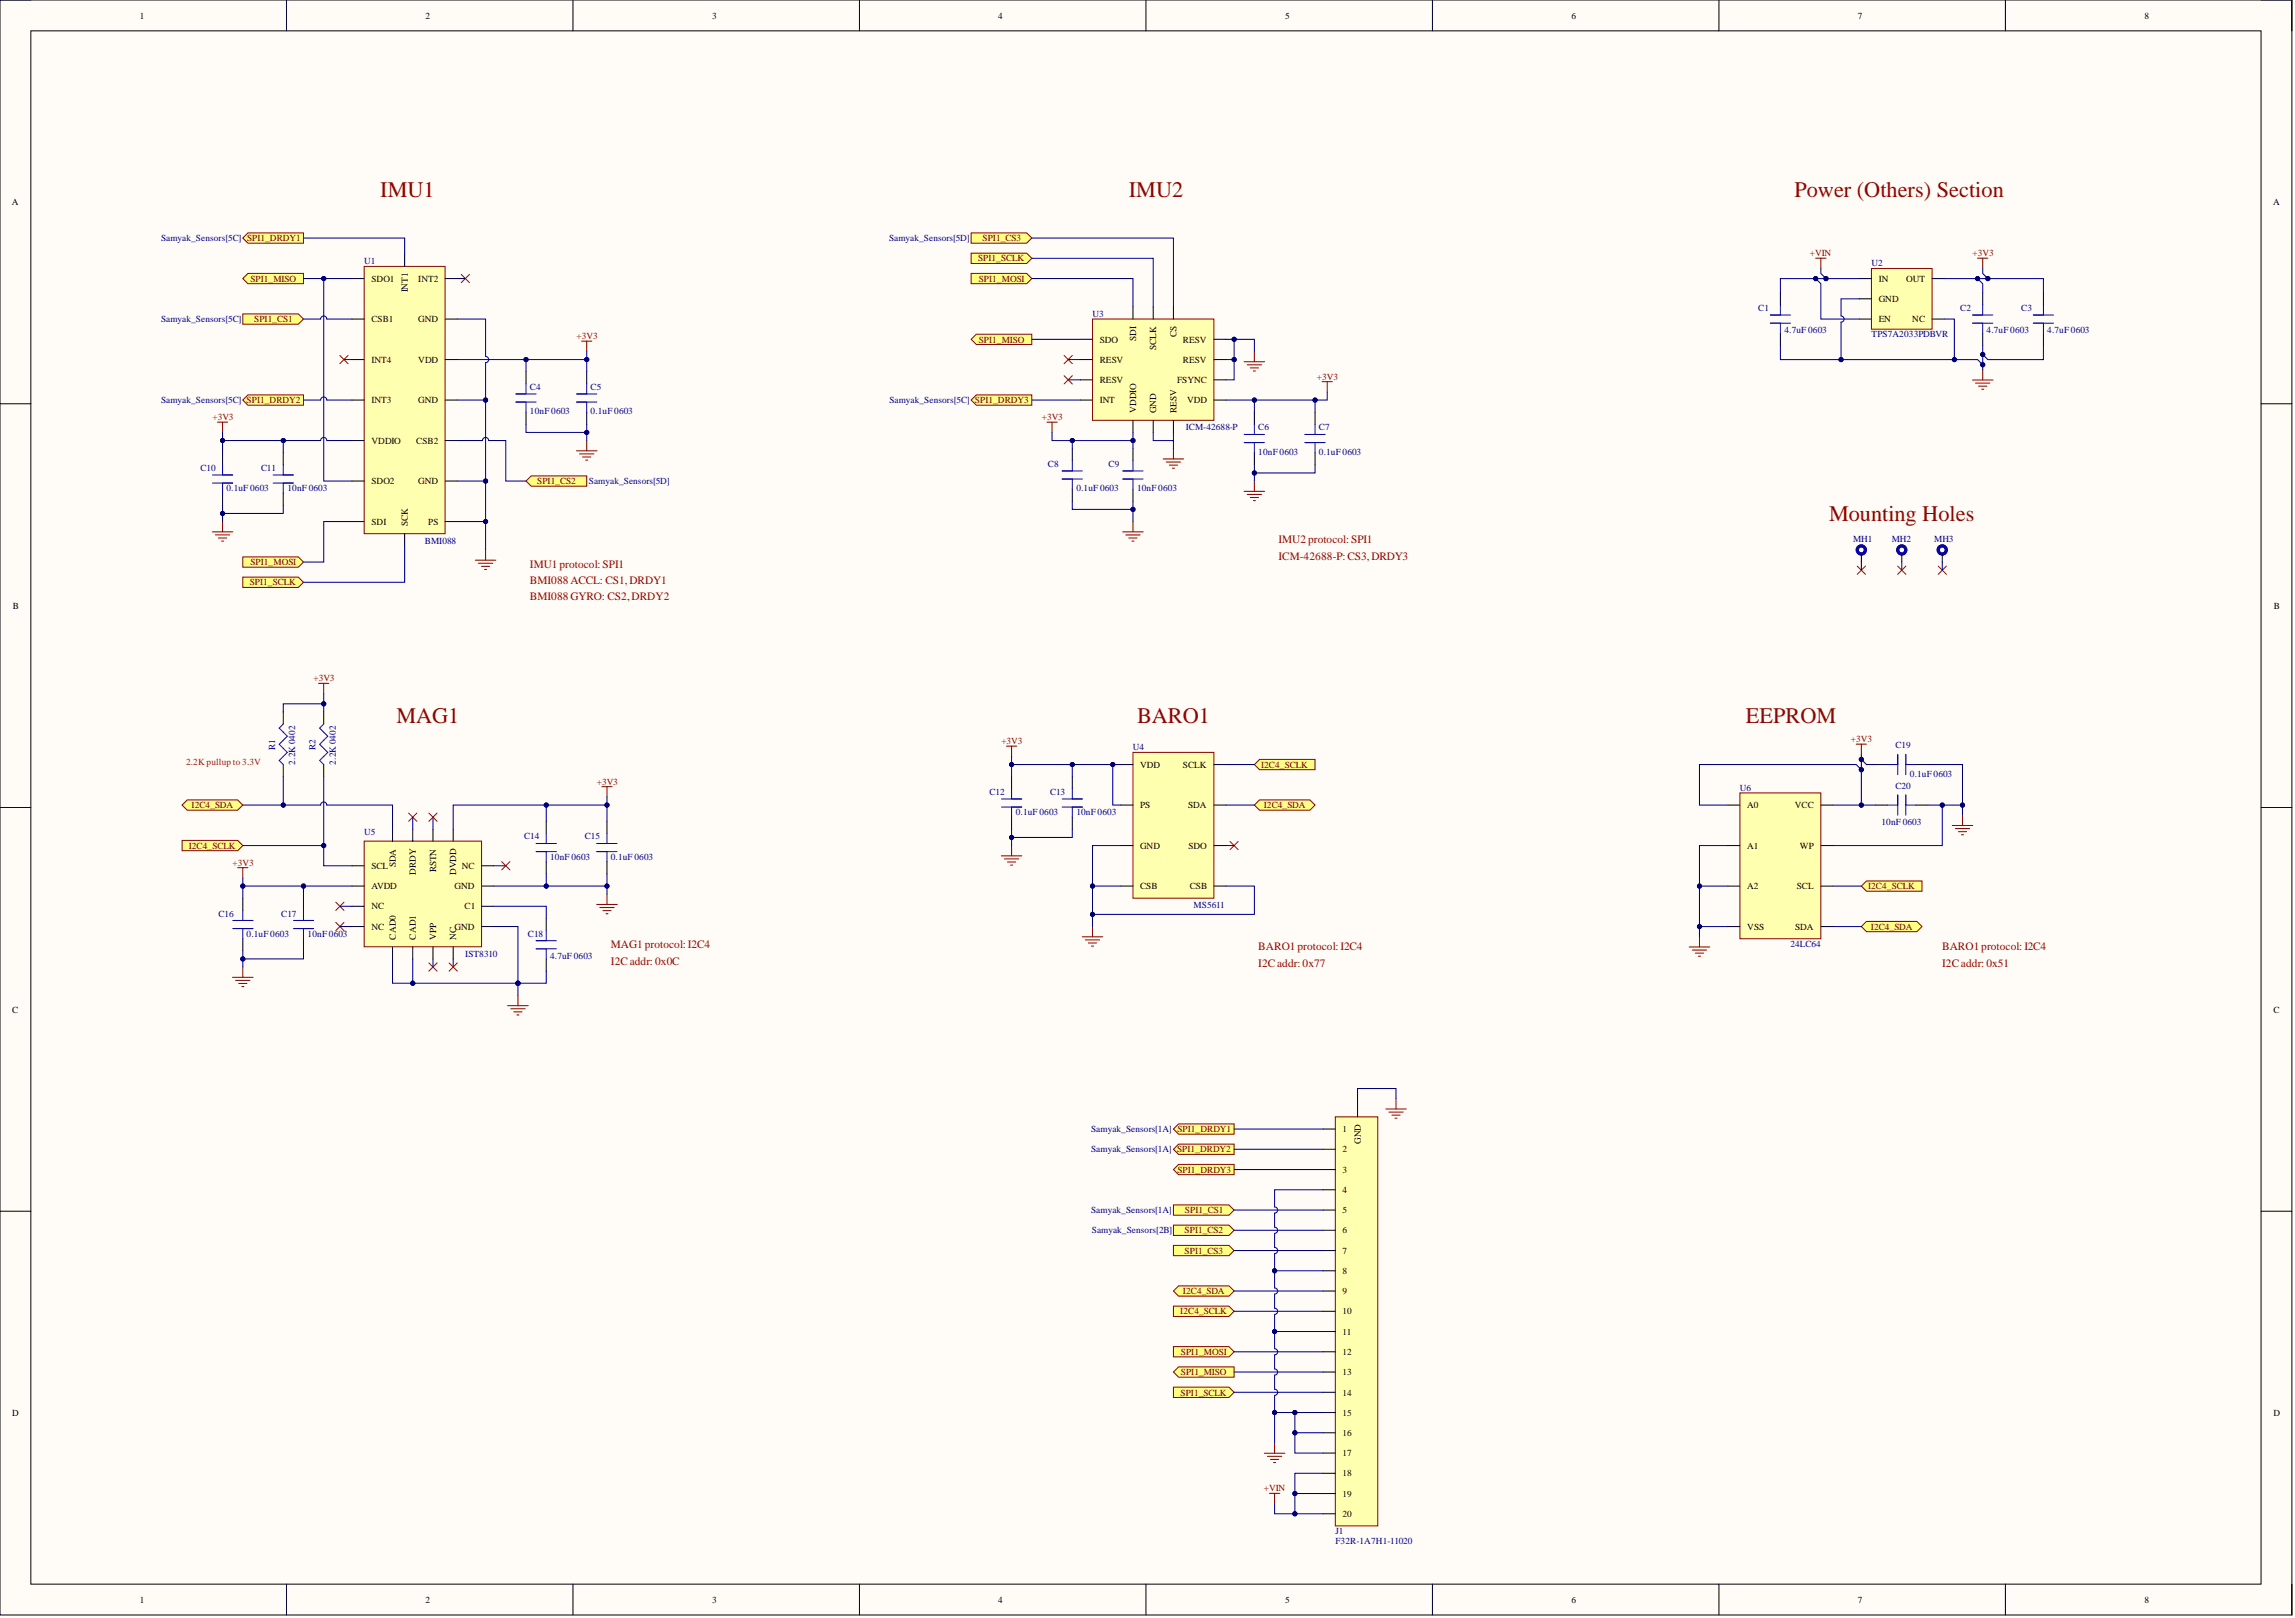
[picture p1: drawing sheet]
<svg xmlns="http://www.w3.org/2000/svg" width="566mm" height="399mm" viewBox="0 0 566 399" stroke-linecap="round" stroke-linejoin="round" font-family="sans-serif">
<defs><g id="words">
<g font-size="5.5" fill="#980000">
<text x="93.8" y="48.5">IMU1</text>
<text x="278.5" y="48.5">IMU2</text>
<text x="442.7" y="48.5">Power (Others) Section</text>
<text x="451.3" y="128.4">Mounting Holes</text>
<text x="97.8" y="178.3">MAG1</text>
<text x="280.5" y="178.3">BARO1</text>
<text x="430.7" y="178.3">EEPROM</text>
</g>
<g font-size="2.8" fill="#980000">
<text x="315.4" y="138">ICM-42688-P:CS3,DRDY3</text>
<text x="315.4" y="134">IMU2protocol: SPI1</text>
<text x="130.8" y="144">BMI088ACCL: CS1,DRDY1</text>
<text x="130.8" y="140">IMU1protocol: SPI1</text>
<text x="130.8" y="148">BMI088GYRO: CS2,DRDY2</text>
<text x="150.7" y="233.9">MAG1protocol: I2C4</text>
<text x="150.7" y="237.9">I2Caddr: 0x0C</text>
<text x="310.4" y="238.4">I2Caddr: 0x77</text>
<text x="310.4" y="234.4">BARO1protocol: I2C4</text>
<text x="479.1" y="238.4">I2Caddr: 0x51</text>
<text x="479.1" y="234.4">BARO1protocol: I2C4</text>
</g>
<g font-size="2.3">
<text x="34.5" y="4.6">1</text>
<text x="105" y="4.6">2</text>
<text x="175.7" y="4.6">3</text>
<text x="246.3" y="4.6">4</text>
<text x="317" y="4.6">5</text>
<text x="387.7" y="4.6">6</text>
<text x="458.4" y="4.6">7</text>
<text x="529.1" y="4.6">8</text>
<text x="3" y="50.6">A</text>
<text x="560.8" y="50.6">A</text>
<text x="91.6" y="69.5">SDO1</text>
<text x="103.2" y="69.5">INT2</text>
<text x="463.5" y="69.5">IN</text>
<text x="470.3" y="69.5">OUT</text>
<text x="100.6" y="72.1" transform="rotate(-90 100.6 72.1)">INT1</text>
<text x="463.5" y="74.5">GND</text>
<text x="91.6" y="79.5">CSB1</text>
<text x="103.2" y="79.5">GND</text>
<text x="290.2" y="83.1" transform="rotate(-90 290.2 83.1)">CS</text>
<text x="463.5" y="79.5">EN</text>
<text x="471.8" y="79.5">NC</text>
<text x="91.6" y="89.5">INT4</text>
<text x="103.2" y="89.5">VDD</text>
<text x="271.3" y="84.5">SDO</text>
<text x="271.3" y="89.5">RESV</text>
<text x="280.3" y="84" transform="rotate(-90 280.3 84)">SDI</text>
<text x="285.3" y="86.3" transform="rotate(-90 285.3 86.3)">SCLK</text>
<text x="291.8" y="89.5">RESV</text>
<text x="291.8" y="84.5">RESV</text>
<text x="271.3" y="94.4">RESV</text>
<text x="290.4" y="94.4">FSYNC</text>
<text x="91.6" y="99.4">INT3</text>
<text x="103.2" y="99.4">GND</text>
<text x="271.3" y="99.4">INT</text>
<text x="280.3" y="101.9" transform="rotate(-90 280.3 101.9)">VDDIO</text>
<text x="285.3" y="101.9" transform="rotate(-90 285.3 101.9)">GND</text>
<text x="290.2" y="101.9" transform="rotate(-90 290.2 101.9)">RESV</text>
<text x="292.9" y="99.4">VDD</text>
<text x="91.6" y="109.4">VDDIO</text>
<text x="102.7" y="109.4">CSB2</text>
<text x="91.6" y="119.4">SDO2</text>
<text x="103.2" y="119.4">GND</text>
<text x="91.6" y="129.4">SDI</text>
<text x="100.6" y="129.8" transform="rotate(-90 100.6 129.8)">SCK</text>
<text x="105.7" y="129.4">PS</text>
<text x="3.1" y="150.1">B</text>
<text x="561" y="150.1">B</text>
<text x="281.3" y="189.3">VDD</text>
<text x="291.8" y="189.3">SCLK</text>
<text x="281.3" y="199.3">PS</text>
<text x="293.1" y="199.3">SDA</text>
<text x="431.1" y="199.3">A0</text>
<text x="442.8" y="199.3">VCC</text>
<text x="281.3" y="209.3">GND</text>
<text x="293.2" y="209.3">SDO</text>
<text x="431.1" y="209.3">A1</text>
<text x="444.1" y="209.3">WP</text>
<text x="91.6" y="214.3">SCL</text>
<text x="97.6" y="213.8" transform="rotate(-90 97.6 213.8)">SDA</text>
<text x="102.6" y="215.7" transform="rotate(-90 102.6 215.7)">DRDY</text>
<text x="107.6" y="215.1" transform="rotate(-90 107.6 215.1)">RSTN</text>
<text x="112.6" y="215.8" transform="rotate(-90 112.6 215.8)">DVDD</text>
<text x="113.9" y="214.3">NC</text>
<text x="91.6" y="219.2">AVDD</text>
<text x="112.2" y="219.2">GND</text>
<text x="281.3" y="219.2">CSB</text>
<text x="293.5" y="219.2">CSB</text>
<text x="431.1" y="219.2">A2</text>
<text x="443.3" y="219.2">SCL</text>
<text x="91.6" y="224.2">NC</text>
<text x="114.6" y="224.2">C1</text>
<text x="91.6" y="229.2">NC</text>
<text x="97.6" y="231.7" transform="rotate(-90 97.6 231.7)">CAD0</text>
<text x="102.6" y="231.7" transform="rotate(-90 102.6 231.7)">CAD1</text>
<text x="107.6" y="231.7" transform="rotate(-90 107.6 231.7)">VPP</text>
<text x="112.2" y="229.2">GND</text>
<text x="112.6" y="231.7" transform="rotate(-90 112.6 231.7)">NC</text>
<text x="431.1" y="229.2">VSS</text>
<text x="442.9" y="229.2">SDA</text>
<text x="3" y="249.7">C</text>
<text x="560.9" y="249.7">C</text>
<text x="331.2" y="279.2">1</text>
<text x="331.2" y="284.2">2</text>
<text x="335.7" y="282.1" transform="rotate(-90 335.7 282.1)">GND</text>
<text x="331.2" y="289.2">3</text>
<text x="331.2" y="294.2">4</text>
<text x="331.2" y="299.2">5</text>
<text x="331.2" y="304.1">6</text>
<text x="331.2" y="309.1">7</text>
<text x="331.2" y="314.1">8</text>
<text x="331.2" y="319.1">9</text>
<text x="331.2" y="324.1">10</text>
<text x="331.2" y="329.1">11</text>
<text x="331.2" y="334.1">12</text>
<text x="331.2" y="339.1">13</text>
<text x="331.2" y="344.1">14</text>
<text x="3" y="349.2">D</text>
<text x="331.2" y="349.1">15</text>
<text x="560.9" y="349.2">D</text>
<text x="331.2" y="359.1">17</text>
<text x="331.2" y="354.1">16</text>
<text x="331.2" y="364.1">18</text>
<text x="331.2" y="369.1">19</text>
<text x="331.2" y="374.1">20</text>
<text x="34.5" y="395.2">1</text>
<text x="105" y="395.2">2</text>
<text x="175.7" y="395.2">3</text>
<text x="246.3" y="395.2">4</text>
<text x="317" y="395.2">5</text>
<text x="387.7" y="395.2">6</text>
<text x="458.4" y="395.2">7</text>
<text x="529.1" y="395.2">8</text>
</g>
<g font-size="2.3" fill="#000080">
<text x="39.7" y="59.4">Samyak_Sensors[5C] SPI1_DRDY1</text>
<text x="219.3" y="59.4">Samyak_Sensors[5D]</text>
<text x="89.8" y="65.2">U1</text>
<text x="461.7" y="65.7">U2</text>
<text x="433.8" y="76.7">C1</text>
<text x="483.6" y="76.7">C2</text>
<text x="498.7" y="76.7">C3</text>
<text x="39.7" y="79.5">Samyak_Sensors[5C]</text>
<text x="269.5" y="78.2">U3</text>
<text x="440.3" y="82.2">4.7uF 0603</text>
<text x="461.7" y="83.2">TPS7A2033PDBVR</text>
<text x="490.1" y="82.2">4.7uF 0603</text>
<text x="505.1" y="82.2">4.7uF 0603</text>
<text x="39.7" y="99.4">Samyak_Sensors[5C] SPI1_DRDY2</text>
<text x="130.8" y="96.1">C4</text>
<text x="145.7" y="96.1">C5</text>
<text x="219.4" y="99.4">Samyak_Sensors[5C] SPI1_DRDY3</text>
<text x="130.8" y="102.1">10nF 0603</text>
<text x="145.7" y="102.1">0.1uF 0603</text>
<text x="292.5" y="106.1">ICM-42688-P</text>
<text x="310.4" y="106.1">C6</text>
<text x="325.4" y="106.1">C7</text>
<text x="310.4" y="112.1">10nF 0603</text>
<text x="325.4" y="112.1">0.1uF 0603</text>
<text x="49.4" y="116.1">C10</text>
<text x="64.4" y="116.1">C11</text>
<text x="145.3" y="119.4">Samyak_Sensors[5D]</text>
<text x="258.5" y="115.2">C8</text>
<text x="273.5" y="115.2">C9</text>
<text x="55.9" y="121.1">0.1uF 0603</text>
<text x="70.9" y="121.1">10nF 0603</text>
<text x="265.6" y="121.1">0.1uF 0603</text>
<text x="280.5" y="121.1">10nF 0603</text>
<text x="104.8" y="134.1">BMI088</text>
<text x="457.2" y="133.6">MH1</text>
<text x="466.7" y="133.6">MH2</text>
<text x="477.2" y="133.6">MH3</text>
<text x="67.9" y="185" transform="rotate(-90 67.9 185)">R1</text>
<text x="77.8" y="185" transform="rotate(-90 77.8 185)">R2</text>
<text x="279.5" y="185">U4</text>
<text x="467.7" y="184.5">C19</text>
<text x="72.9" y="188.6" transform="rotate(-90 72.9 188.6)">2.2K0402</text>
<text x="82.8" y="188.6" transform="rotate(-90 82.8 188.6)">2.2K0402</text>
<text x="471.2" y="191.5">0.1uF 0603</text>
<text x="244.1" y="196">C12</text>
<text x="259.1" y="196">C13</text>
<text x="429.3" y="195.1">U6</text>
<text x="467.7" y="194.6">C20</text>
<text x="250.6" y="201">0.1uF 0603</text>
<text x="265.6" y="201">10nF 0603</text>
<text x="464.2" y="203.5">10nF 0603</text>
<text x="89.8" y="206">U5</text>
<text x="129.3" y="207">C14</text>
<text x="144.3" y="207">C15</text>
<text x="135.7" y="212">10nF 0603</text>
<text x="150.7" y="212">0.1uF 0603</text>
<text x="53.9" y="226">C16</text>
<text x="69.4" y="226">C17</text>
<text x="294.5" y="224">MS5611</text>
<text x="60.9" y="231">0.1uF 0603</text>
<text x="75.9" y="231">10nF 0603</text>
<text x="130.2" y="231">C18</text>
<text x="441.7" y="233.5">24LC64</text>
<text x="114.8" y="236">IST8310</text>
<text x="135.7" y="236.5">4.7uF 0603</text>
<text x="269.2" y="279.2">Samyak_Sensors[1A] SPI1_DRDY1</text>
<text x="269.2" y="284.2">Samyak_Sensors[1A] SPI1_DRDY2</text>
<text x="269.2" y="299.2">Samyak_Sensors[1A]</text>
<text x="269.4" y="304.1">Samyak_Sensors[2B]</text>
<text x="329.5" y="378.3">J1</text>
<text x="329.5" y="380.8">F32R-1A7H1-11020</text>
</g>
<g font-size="2.3" fill="#800000">
<text x="242.4" y="59.4">SPI1_CS3</text>
<text x="241.3" y="64.4">SPI1_SCLK</text>
<text x="446.5" y="63.2">+VIN</text>
<text x="486.7" y="63.2">+3V3</text>
<text x="61.8" y="69.5">SPI1_MISO</text>
<text x="241.5" y="69.4">SPI1_MOSI</text>
<text x="62.7" y="79.5">SPI1_CS1</text>
<text x="142.2" y="83.6">+3V3</text>
<text x="241.5" y="84.5">SPI1_MISO</text>
<text x="324.9" y="93.6">+3V3</text>
<text x="52.4" y="103.6">+3V3</text>
<text x="257" y="103.6">+3V3</text>
<text x="132.5" y="119.4">SPI1_CS2</text>
<text x="61.8" y="139.3">SPI1_MOSI</text>
<text x="61.6" y="144.3">SPI1_SCLK</text>
<text x="77.3" y="168">+3V3</text>
<text x="247.1" y="183.5">+3V3</text>
<text x="456.7" y="183">+3V3</text>
<text x="311.1" y="189.3">I2C4_SCLK</text>
<text x="147.2" y="193.5">+3V3</text>
<text x="47.2" y="199.3">I2C4_SDA</text>
<text x="311.8" y="199.3">I2C4_SDA</text>
<text x="46.6" y="209.3">I2C4_SCLK</text>
<text x="57.4" y="213.5">+3V3</text>
<text x="460.9" y="219.2">I2C4_SCLK</text>
<text x="461.6" y="229.2">I2C4_SDA</text>
<text x="290.5" y="289.2">SPI1_DRDY3</text>
<text x="292.4" y="299.2">SPI1_CS1</text>
<text x="292.3" y="304.1">SPI1_CS2</text>
<text x="292.3" y="309.1">SPI1_CS3</text>
<text x="291.8" y="319.1">I2C4_SDA</text>
<text x="291.2" y="324.1">I2C4_SCLK</text>
<text x="291.3" y="334.1">SPI1_MOSI</text>
<text x="291.3" y="339.1">SPI1_MISO</text>
<text x="291.3" y="344.1">SPI1_SCLK</text>
<text x="311.8" y="367.7">+VIN</text>
</g>
<text font-size="2.3" fill="#f00" x="45.9" y="188.6">2.2K pullup to 3.3V</text>
</g></defs>
<path d="M0 0h565.4v398.3h-565.4z" fill-rule="evenodd" fill="#fffcf8"/>
<path d="M0 0h565.4v398.3h-565.4z" fill="none" stroke="#000" stroke-width=".25"/>
<path d="M7.6 7.6h550.2v383h-550.2z" fill-rule="evenodd" fill="#fffcf8"/>
<g fill="none" stroke="#000" stroke-width=".25">
<path d="M0 0h7.6M70.7 0v7.6M141.4 0v7.6M212 0v7.6M282.7 0v7.6M353.4 0v7.6M424.1 0v7.6M494.8 0v7.6M557.8 0h7.6v7.6M7.6 7.6h550.2v383h-550.2zM0 99.6h7.6M557.8 99.6h7.6"/>
<path d="M0 199.1h7.6M557.8 199.1h7.6M0 298.7h7.6M557.8 298.7h7.6M70.7 390.6v7.7M141.4 390.6v7.7M212 390.6v7.7M282.7 390.6v7.7M353.4 390.6v7.7M424.1 390.6v7.7M494.8 390.6v7.7M565.4 390.6v7.7"/>
</g>
<path d="M269.5 78.7h30v25h-30z" fill-rule="evenodd" fill="#ffffb0"/>
<path d="M269.5 78.7h30v25h-30z" fill="none" stroke="#800000" stroke-width=".25"/>
<g fill="none" stroke="#000" stroke-width=".25">
<path d="M279.5 75.7v3M284.5 75.7v3M289.5 75.7v3M266.5 83.7h3M266.5 88.7h3M266.5 93.7h3M266.5 98.7h3M299.5 83.7h3M299.5 88.7h3M299.5 93.7h3M299.5 98.7h3M279.5 103.7v2.9"/>
<path d="M284.5 103.7v2.9M289.5 103.7v2.9"/>
</g>
<path d="M240.9 82.4h13.7v2.5h-13.7l-1.3-1.2z" fill-rule="evenodd" fill="#ffff80"/>
<path d="M240.9 82.4h13.7v2.5h-13.7l-1.3-1.2z" fill="none" stroke="#800000" stroke-width=".25"/>
<path d="M240.9 97.4h13.7v2.5h-13.7l-1.3-1.2z" fill-rule="evenodd" fill="#ffff80"/>
<path d="M240.9 97.4h13.7v2.5h-13.7l-1.3-1.2z" fill="none" stroke="#800000" stroke-width=".25"/>
<path d="M239.6 67.4h13.7l1.3 1.3-1.3 1.3h-13.7z" fill-rule="evenodd" fill="#ffff80"/>
<path d="M239.6 67.4h13.7l1.3 1.3-1.3 1.3h-13.7z" fill="none" stroke="#800000" stroke-width=".25"/>
<path d="M239.6 57.4h13.7l1.3 1.3-1.3 1.3h-13.7z" fill-rule="evenodd" fill="#ffff80"/>
<path d="M239.6 57.4h13.7l1.3 1.3-1.3 1.3h-13.7z" fill="none" stroke="#800000" stroke-width=".25"/>
<path d="M239.6 62.4h13.7l1.3 1.3-1.3 1.3h-13.7z" fill-rule="evenodd" fill="#ffff80"/>
<g fill="none" stroke="#800000" stroke-width=".25">
<path d="M239.6 62.4h13.7l1.3 1.3-1.3 1.3h-13.7zM306.9 89.2h5.1M307.7 90h3.5M308.5 90.7h2M309.2 91.5h.5M309.5 86.7v2.5M287 113.2h5M287.7 113.9h3.6M288.5 114.7h2M289.2 115.5h.6M289.5 110.6v2.6M309.5 118.6v2.6"/>
<path d="M277 131.2h5.1M277.7 131.9h3.6M278.5 132.7h2M279.3 133.4h.5M279.5 128.6v2.6M306.9 121.2h5.1M307.7 121.9h3.5M308.5 122.7h2M309.2 123.4h.5"/>
</g>
<path d="M264.5 110.6v3M279.5 110.6v3M309.5 101.6v3M309.5 111.6v3M324.4 101.6v3M324.4 111.6v3M264.5 120.6v3M279.5 120.6v3" fill="none" stroke="#000" stroke-width=".25"/>
<g fill="none" stroke="#00f" stroke-width=".25">
<path d="M262.1 118.1h4.9M262.1 116.1h4.9M264.5 113.6v2.5M264.5 118.1v2.5M277 118.1h5M277 116.1h5M279.5 113.6v2.5M279.5 118.1v2.5M307 109.1h5M307 107.1h5M309.5 104.6v2.5M309.5 109.1v2.5"/>
<path d="M321.9 109.1h5M321.9 107.1h5M324.4 104.6v2.5M324.4 109.1v2.5"/>
</g>
<path d="M262.5 87.7l2.1 2M262.5 92.6l2.1 2.1M264.6 87.7l-2.1 2M264.6 92.6l-2.1 2.1" fill="none" stroke="#980000" stroke-width=".25"/>
<path d="M89.8 65.7h20v65.9h-20z" fill-rule="evenodd" fill="#ffffb0"/>
<path d="M89.8 65.7h20v65.9h-20z" fill="none" stroke="#800000" stroke-width=".25"/>
<g fill="none" stroke="#000" stroke-width=".25">
<path d="M86.8 78.7h3M86.8 68.7h3M99.8 62.7v3M109.8 78.7h3M109.8 68.7h3M86.8 98.7h3M86.8 88.7h3M109.8 98.7h3M109.8 88.7h3M86.8 108.6h3M86.8 118.6h3M109.8 108.6h3"/>
<path d="M109.8 118.6h3M86.8 128.6h3M99.8 131.6v3M109.8 128.6h3"/>
</g>
<path d="M61.2 67.4h13.7v2.6h-13.7l-1.3-1.3z" fill-rule="evenodd" fill="#ffff80"/>
<path d="M61.2 67.4h13.7v2.6h-13.7l-1.3-1.3z" fill="none" stroke="#800000" stroke-width=".25"/>
<path d="M61.2 97.4h13.7v2.5h-13.7l-1.3-1.2z" fill-rule="evenodd" fill="#ffff80"/>
<path d="M61.2 97.4h13.7v2.5h-13.7l-1.3-1.2z" fill="none" stroke="#800000" stroke-width=".25"/>
<path d="M59.9 137.3h13.7l1.3 1.3-1.3 1.3h-13.7z" fill-rule="evenodd" fill="#ffff80"/>
<path d="M59.9 137.3h13.7l1.3 1.3-1.3 1.3h-13.7z" fill="none" stroke="#800000" stroke-width=".25"/>
<path d="M59.9 77.4h13.7l1.3 1.3-1.3 1.2h-13.7z" fill-rule="evenodd" fill="#ffff80"/>
<path d="M59.9 77.4h13.7l1.3 1.3-1.3 1.2h-13.7z" fill="none" stroke="#800000" stroke-width=".25"/>
<path d="M59.9 142.3h13.7l1.3 1.3-1.3 1.3h-13.7z" fill-rule="evenodd" fill="#ffff80"/>
<path d="M59.9 142.3h13.7l1.3 1.3-1.3 1.3h-13.7z" fill="none" stroke="#800000" stroke-width=".25"/>
<path d="M131 117.4h13.8v2.5h-13.8l-1.2-1.3z" fill-rule="evenodd" fill="#ffff80"/>
<path d="M131 117.4h13.8v2.5h-13.8l-1.2-1.3z" fill="none" stroke="#800000" stroke-width=".25"/>
<path d="M61.2 57.4h13.7v2.6h-13.7l-1.3-1.3z" fill-rule="evenodd" fill="#ffff80"/>
<g fill="none" stroke="#800000" stroke-width=".25">
<path d="M61.2 57.4h13.7v2.6h-13.7l-1.3-1.3zM142.2 111.2h5.1M143 111.9h3.5M143.7 112.7h2.1M144.5 113.5h.5M144.8 108.6v2.6M52.4 131.1h5M53.1 131.9h3.6M53.9 132.7h2M54.7 133.4h.5M54.9 128.6v2.5M117.3 138.1h5"/>
<path d="M118 138.9h3.6M118.8 139.7h2M119.8 135.6v2.5M119.5 140.4h.6"/>
</g>
<path d="M113.8 67.7l2 2M115.8 67.7l-2 2M83.8 87.7l2.1 2M85.9 87.7l-2.1 2" fill="none" stroke="#980000" stroke-width=".25"/>
<path d="M129.8 91.7v3M144.8 91.7v3M54.9 111.6v3M69.9 111.6v3M129.8 101.6v3M144.8 101.6v3M54.9 121.6v3M69.9 121.6v3" fill="none" stroke="#000" stroke-width=".25"/>
<g fill="none" stroke="#00f" stroke-width=".25">
<path d="M127.3 99.2h5M127.3 97.2h5M129.8 94.7v2.5M129.8 99.2v2.4M142.3 99.2h4.9M142.3 97.2h4.9M144.8 94.7v2.5M144.8 99.2v2.4M52.4 119.1h5M52.4 117.1h5M54.9 114.6v2.5M54.9 119.1v2.5"/>
<path d="M67.4 119.1h5M67.4 117.1h5M69.9 114.6v2.5M69.9 119.1v2.5"/>
</g>
<path d="M279.5 185.5h20v36h-20z" fill-rule="evenodd" fill="#ffffb0"/>
<path d="M279.5 185.5h20v36h-20zM247 211h5.1M247.8 211.8h3.5M248.6 212.6h2M249.3 213.3h.5M249.6 208.5v2.5M267 231h5.1M267.8 231.8h3.5M268.5 232.5h2M269.3 233.3h.5M269.5 228.5v2.5" fill="none" stroke="#800000" stroke-width=".25"/>
<path d="M249.6 191.5v3M264.5 191.5v3M276.5 198.5h3M276.5 188.5h3M299.5 198.5h3M299.5 188.5h3M249.6 201.5v3M264.5 201.5v3M276.5 218.5h3M276.5 208.5h3M299.5 218.5h3M299.5 208.5h3" fill="none" stroke="#000" stroke-width=".25"/>
<path d="M247.1 199h5M247.1 197h5M249.6 194.5v2.5M249.6 199v2.5M262.1 199h4.9M262.1 197h4.9M264.5 194.5v2.5M264.5 199v2.5" fill="none" stroke="#00f" stroke-width=".25"/>
<path d="M303.5 207.5l2 2M305.5 207.5l-2 2" fill="none" stroke="#980000" stroke-width=".25"/>
<path d="M310.7 187.3h13.7v2.5h-13.7l-1.2-1.3z" fill-rule="evenodd" fill="#ffff80"/>
<path d="M310.7 187.3h13.7v2.5h-13.7l-1.2-1.3z" fill="none" stroke="#800000" stroke-width=".25"/>
<path d="M310.7 197.3h12.5l1.2 1.2-1.2 1.3h-12.5l-1.2-1.3z" fill-rule="evenodd" fill="#ffff80"/>
<path d="M310.7 197.3h12.5l1.2 1.2-1.2 1.3h-12.5l-1.2-1.3z" fill="none" stroke="#800000" stroke-width=".25"/>
<path d="M89.8 207.4h29v26.1h-29z" fill-rule="evenodd" fill="#ffffb0"/>
<g fill="none" stroke="#800000" stroke-width=".25">
<path d="M89.8 207.4h29v26.1h-29zM59.9 238.5v2.5M147.2 223h5.1M148 223.8h3.5M148.7 224.6h2.1M149.5 225.3h.5M149.7 220.5v2.5M57.4 241h5M58.1 241.8h3.6M58.9 242.5h2M59.7 243.3h.5M125.2 248h5.1"/>
<path d="M126 248.8h3.6M126.8 249.5h2M127.5 250.3h.5M127.8 245.5v2.5"/>
</g>
<g fill="none" stroke="#000" stroke-width=".25">
<path d="M86.9 213.5h2.9M86.9 218.5h2.9M96.8 204.5v3M101.8 204.5v3M106.8 204.5v3M111.8 204.5v3M118.8 213.5h3M118.8 218.5h3M134.8 202.5v3M134.8 212.5v3M149.7 202.5v3M149.7 212.5v3"/>
<path d="M59.9 221.5v3M59.9 231.5v3M74.9 221.5v3M74.9 231.5v3M86.9 223.5h2.9M86.9 228.5h2.9M96.8 233.5v3M101.8 233.5v3M106.8 233.5v3M111.8 233.5v3M118.8 223.5h3M118.8 228.5h3"/>
</g>
<g fill="none" stroke="#00f" stroke-width=".25">
<path d="M132.3 210h5M132.3 208h5M134.8 205.5v2.5M134.8 210v2.5M147.2 210h5M147.2 208h5M149.7 205.5v2.5M149.7 210v2.5M57.4 229h5M57.4 227h5M59.9 224.5v2.5M59.9 229v2.5"/>
<path d="M72.4 229h5M72.4 227h5M74.9 224.5v2.5M74.9 229v2.5"/>
</g>
<path d="M44.9 207.2h13.7l1.3 1.3-1.3 1.3h-13.7z" fill-rule="evenodd" fill="#ffff80"/>
<path d="M44.9 207.2h13.7l1.3 1.3-1.3 1.3h-13.7z" fill="none" stroke="#800000" stroke-width=".25"/>
<path d="M46.2 197.3h12.4l1.3 1.2-1.3 1.3h-12.4l-1.3-1.3z" fill-rule="evenodd" fill="#ffff80"/>
<path d="M78.6 168.5h2.5M79.9 168.5v2.6M46.2 197.3h12.4l1.3 1.2-1.3 1.3h-12.4l-1.3-1.3z" fill="none" stroke="#800000" stroke-width=".25"/>
<g fill="none" stroke="#980000" stroke-width=".25">
<path d="M100.8 200.5l2 2M102.8 200.5l-2 2M105.8 200.5l2 2M107.8 200.5l-2 2M123.8 212.5l2 2M125.8 212.5l-2 2M82.8 222.5l2.1 2M82.8 227.5l2.1 2M84.9 222.5l-2.1 2M84.9 227.5l-2.1 2M105.8 237.5l2 2M107.8 237.5l-2 2"/>
<path d="M110.8 237.5l2 2M112.8 237.5l-2 2"/>
</g>
<path d="M69.9 175.6v2.9M79.9 175.6v2.9M69.9 188.5v3M79.9 188.5v3M134.8 226.5v3M134.8 236.5v3" fill="none" stroke="#000" stroke-width=".25"/>
<path d="M69.9 178.5l-1 1.1 2 1.9-2 2 2 2-2 2 1 1M79.9 178.5l-1 1.1 2 1.9-2 2 2 2-2 2 1 1M132.3 234h5M132.3 232h5M134.8 229.5v2.5M134.8 234v2.5" fill="none" stroke="#00f" stroke-width=".25"/>
<path d="M461.7 66.2h15v15h-15z" fill-rule="evenodd" fill="#ffffb0"/>
<path d="M448 63.7h2.5M449.2 63.7v2.5M461.7 66.2h15v15h-15zM486.6 93.7h5.1M487.4 94.5h3.5M488.1 95.2h2.1M488.9 96h.5M489.2 91.2v2.5" fill="none" stroke="#800000" stroke-width=".25"/>
<path d="M439.3 72.2v3M458.7 68.7h3M458.7 73.7h3M458.7 78.7h3M476.7 68.7h3M476.7 78.7h3M489.2 72.2v3M504.1 72.2v3M439.3 82.2v3M489.2 82.2v3M504.1 82.2v3" fill="none" stroke="#000" stroke-width=".25"/>
<path d="M436.8 79.7h4.9M436.8 77.7h4.9M439.3 75.2v2.5M439.3 79.7v2.5M486.7 79.7h5M486.7 77.7h5M489.2 75.2v2.5M489.2 79.7v2.5M501.6 79.7h5M501.6 77.7h5M504.1 75.2v2.5M504.1 79.7v2.5" fill="none" stroke="#00f" stroke-width=".25"/>
<path d="M329.4 275.4h10.5v100.9h-10.5z" fill-rule="evenodd" fill="#ffffb0"/>
<path d="M329.4 275.4h10.5v100.9h-10.5z" fill="none" stroke="#800000" stroke-width=".25"/>
<g fill="none" stroke="#000" stroke-width=".25">
<path d="M326.4 278.4h3M334.9 272.4v3M326.4 283.4h3M326.4 288.4h3M326.4 293.4h3M326.4 298.4h3M326.4 308.4h3M326.4 318.4h3M326.4 313.4h3M326.4 303.4h3M326.4 333.3h3M326.4 338.3h3"/>
<path d="M326.4 323.4h3M326.4 328.3h3M326.4 343.3h3M326.4 348.3h3M326.4 358.3h3M326.4 353.3h3M326.4 363.3h3M326.4 368.3h3M326.4 373.3h3"/>
</g>
<path d="M290.8 337.1h13.7v2.5h-13.7l-1.3-1.3z" fill-rule="evenodd" fill="#ffff80"/>
<path d="M290.8 337.1h13.7v2.5h-13.7l-1.3-1.3z" fill="none" stroke="#800000" stroke-width=".25"/>
<path d="M290.8 287.1h13.7v2.6h-13.7l-1.3-1.3z" fill-rule="evenodd" fill="#ffff80"/>
<path d="M290.8 287.1h13.7v2.6h-13.7l-1.3-1.3z" fill="none" stroke="#800000" stroke-width=".25"/>
<path d="M289.5 332.1h13.7l1.3 1.2-1.3 1.3h-13.7z" fill-rule="evenodd" fill="#ffff80"/>
<path d="M289.5 332.1h13.7l1.3 1.2-1.3 1.3h-13.7z" fill="none" stroke="#800000" stroke-width=".25"/>
<path d="M289.5 307.1h13.7l1.3 1.3-1.3 1.2h-13.7z" fill-rule="evenodd" fill="#ffff80"/>
<path d="M289.5 307.1h13.7l1.3 1.3-1.3 1.2h-13.7z" fill="none" stroke="#800000" stroke-width=".25"/>
<path d="M289.5 342.1h13.7l1.3 1.2-1.3 1.3h-13.7z" fill-rule="evenodd" fill="#ffff80"/>
<path d="M289.5 342.1h13.7l1.3 1.2-1.3 1.3h-13.7z" fill="none" stroke="#800000" stroke-width=".25"/>
<path d="M290.8 282.1h13.7v2.6h-13.7l-1.3-1.3z" fill-rule="evenodd" fill="#ffff80"/>
<path d="M290.8 282.1h13.7v2.6h-13.7l-1.3-1.3z" fill="none" stroke="#800000" stroke-width=".25"/>
<path d="M289.5 297.1h13.7l1.3 1.3-1.3 1.3h-13.7z" fill-rule="evenodd" fill="#ffff80"/>
<path d="M289.5 297.1h13.7l1.3 1.3-1.3 1.3h-13.7z" fill="none" stroke="#800000" stroke-width=".25"/>
<path d="M289.5 302.1h13.7l1.3 1.3-1.3 1.3h-13.7z" fill-rule="evenodd" fill="#ffff80"/>
<path d="M289.5 302.1h13.7l1.3 1.3-1.3 1.3h-13.7z" fill="none" stroke="#800000" stroke-width=".25"/>
<path d="M290.8 277.1h13.7v2.6h-13.7l-1.3-1.3z" fill-rule="evenodd" fill="#ffff80"/>
<path d="M290.8 277.1h13.7v2.6h-13.7l-1.3-1.3z" fill="none" stroke="#800000" stroke-width=".25"/>
<path d="M289.5 322.1h13.7l1.3 1.3-1.3 1.2h-13.7z" fill-rule="evenodd" fill="#ffff80"/>
<path d="M289.5 322.1h13.7l1.3 1.3-1.3 1.2h-13.7z" fill="none" stroke="#800000" stroke-width=".25"/>
<path d="M290.8 317.1h12.4l1.3 1.3-1.3 1.2h-12.4l-1.3-1.2z" fill-rule="evenodd" fill="#ffff80"/>
<g fill="none" stroke="#800000" stroke-width=".25">
<path d="M487.9 63.7h2.5M489.2 63.7v2.5M143.5 84.1h2.5M144.8 84.1v2.6M326.2 94.1h2.5M327.4 94.1v2.6M53.6 104.1h2.6M54.9 104.1v2.5M258.3 104.1h2.5M259.6 104.1v2.5M148.5 194h2.5M149.7 194v2.5"/>
<path d="M248.3 184h2.5M249.6 184v2.5M58.6 214h2.6M59.9 214v2.5M341.9 273.5h5.1M342.6 274.2h3.6M343.4 275h2M344.2 275.7h.5M344.4 270.9v2.6M290.8 317.1h12.4l1.3 1.3-1.3 1.2h-12.4l-1.3-1.2zM311.9 358.4h5.1M312.7 359.1h3.5"/>
<path d="M313.4 359.9h2.1M314.5 355.8v2.6M313.2 368.3h2.5M314.2 360.6h.5M314.5 368.3v2.5"/>
</g>
<g fill="none" stroke="#00f" stroke-width=".76">
<circle cx="459.2" cy="135.6" r="1"/>
<circle cx="469.2" cy="135.6" r="1"/>
<circle cx="479.2" cy="135.6" r="1"/>
</g>
<path d="M459.2 136.6v2M469.2 136.6v2M479.2 136.6v2" fill="none" stroke="#000" stroke-width=".25"/>
<path d="M458.2 139.6l2 2M460.2 139.6l-2 2M468.2 139.6l2 2M470.2 139.6l-2 2M478.2 139.6l2 2M480.2 139.6l-2 2" fill="none" stroke="#980000" stroke-width=".25"/>
<path d="M429.3 195.5h19.9v36h-19.9z" fill-rule="evenodd" fill="#ffffb0"/>
<g fill="none" stroke="#800000" stroke-width=".25">
<path d="M429.3 195.5h19.9v36h-19.9zM458 183.5h2.5M459.2 183.5v2.5M481.6 203.6h5.1M482.4 204.3h3.5M483.2 205.1h2M483.9 205.8h.5M484.2 201v2.6M416.7 233.5h5.1M417.5 234.3h3.6M418.3 235h2M419 235.8h.5"/>
<path d="M419.3 231v2.5"/>
</g>
<path d="M426.3 198.5h3M449.2 198.5h3M462.7 198.5h3M462.7 188.5h3M472.7 198.5h3M472.7 188.5h3M426.3 208.5h3M426.3 218.5h3M449.2 208.5h3M449.2 218.5h3M426.3 228.5h3M449.2 228.5h3" fill="none" stroke="#000" stroke-width=".25"/>
<path d="M465.7 188.5h2.5M465.7 198.5h2.5M468.2 186v5M468.2 196v5M470.2 188.5h2.5M470.2 186v5M470.2 196v5M470.2 198.5h2.5" fill="none" stroke="#00f" stroke-width=".25"/>
<path d="M460.5 217.2h13.7v2.6h-13.7l-1.3-1.3z" fill-rule="evenodd" fill="#ffff80"/>
<path d="M460.5 217.2h13.7v2.6h-13.7l-1.3-1.3z" fill="none" stroke="#800000" stroke-width=".25"/>
<path d="M460.5 227.2h12.4l1.3 1.3-1.3 1.3h-12.4l-1.3-1.3z" fill-rule="evenodd" fill="#ffff80"/>
<path d="M460.5 227.2h12.4l1.3 1.3-1.3 1.3h-12.4l-1.3-1.3z" fill="none" stroke="#800000" stroke-width=".25"/>
<path d="M254.6 58.7h34.9v17M254.6 68.7h24.9v7M254.6 63.7h29.9v12M254.6 83.7h11.9M254.6 98.7h11.9M279.5 108.6h-15v2" fill="none" stroke="#000080" stroke-width=".25"/>
<circle cx="264.5" cy="108.6" r=".51" fill="#000080"/>
<circle cx="264.5" cy="108.6" r=".51" fill="none" stroke="#000080" stroke-width=".25"/>
<circle cx="279.5" cy="108.6" r=".51" fill="#000080"/>
<g fill="none" stroke="#000080" stroke-width=".25">
<path d="M264.5 123.6v2h15"/>
<circle cx="279.5" cy="108.6" r=".51"/>
</g>
<circle cx="279.5" cy="125.6" r=".51" fill="#000080"/>
<g fill="none" stroke="#000080" stroke-width=".25">
<path d="M302.5 98.7h7v2.9"/>
<circle cx="279.5" cy="125.6" r=".51"/>
</g>
<circle cx="309.5" cy="98.7" r=".51" fill="#000080"/>
<g fill="none" stroke="#000080" stroke-width=".25">
<path d="M309.5 98.7h14.9v2.9"/>
<circle cx="309.5" cy="98.7" r=".51"/>
</g>
<circle cx="324.4" cy="98.7" r=".51" fill="#000080"/>
<circle cx="324.4" cy="98.7" r=".51" fill="none" stroke="#000080" stroke-width=".25"/>
<circle cx="309.5" cy="98.7" r=".51" fill="#000080"/>
<g fill="none" stroke="#000080" stroke-width=".25">
<path d="M309.5 114.6v2h14.9v-2"/>
<circle cx="309.5" cy="98.7" r=".51"/>
</g>
<circle cx="309.5" cy="116.6" r=".51" fill="#000080"/>
<g fill="none" stroke="#000080" stroke-width=".25">
<path d="M309.5 116.6v2"/>
<circle cx="309.5" cy="116.6" r=".51"/>
</g>
<circle cx="309.5" cy="116.6" r=".51" fill="#000080"/>
<g fill="none" stroke="#000080" stroke-width=".25">
<path d="M259.6 106.6v2h4.9"/>
<circle cx="309.5" cy="116.6" r=".51"/>
</g>
<circle cx="264.5" cy="108.6" r=".51" fill="#000080"/>
<g fill="none" stroke="#000080" stroke-width=".25">
<path d="M327.4 96.7v2h-3"/>
<circle cx="264.5" cy="108.6" r=".51"/>
</g>
<circle cx="324.4" cy="98.7" r=".51" fill="#000080"/>
<g fill="none" stroke="#000080" stroke-width=".25">
<path d="M304.5 88.7v5h-2M289.5 106.6v2"/>
<circle cx="324.4" cy="98.7" r=".51"/>
</g>
<circle cx="304.5" cy="88.7" r=".51" fill="#000080"/>
<g fill="none" stroke="#000080" stroke-width=".25">
<path d="M263.5 88.7h3M263.5 93.7h3M304.5 83.7v5h-2"/>
<circle cx="304.5" cy="88.7" r=".51"/>
</g>
<circle cx="304.5" cy="88.7" r=".51" fill="#000080"/>
<circle cx="304.5" cy="88.7" r=".51" fill="none" stroke="#000080" stroke-width=".25"/>
<circle cx="304.5" cy="83.7" r=".51" fill="#000080"/>
<g fill="none" stroke="#000080" stroke-width=".25">
<path d="M79.9 68.7v49.9h6.9M112.8 68.7h2M84.9 88.7h1.9"/>
<circle cx="304.5" cy="83.7" r=".51"/>
</g>
<circle cx="79.9" cy="68.7" r=".51" fill="#000080"/>
<g fill="none" stroke="#000080" stroke-width=".25">
<path d="M74.9 58.7h24.9v4M74.9 78.7h4.2a.76 .76 0 0 1 .8-.8 .76 .76 0 0 1 .7 .8h6.2M74.9 98.7h4.2a.76 .76 0 0 1 .8-.8 .76 .76 0 0 1 .7 .8h6.2M69.9 108.6v3"/>
<circle cx="79.9" cy="68.7" r=".51"/>
</g>
<circle cx="69.9" cy="108.6" r=".51" fill="#000080"/>
<g fill="none" stroke="#000080" stroke-width=".25">
<path d="M69.9 124.6v2h-15"/>
<circle cx="69.9" cy="108.6" r=".51"/>
</g>
<circle cx="54.9" cy="126.6" r=".51" fill="#000080"/>
<g fill="none" stroke="#000080" stroke-width=".25">
<path d="M54.9 106.6v2"/>
<circle cx="54.9" cy="126.6" r=".51"/>
</g>
<circle cx="54.9" cy="108.6" r=".51" fill="#000080"/>
<g fill="none" stroke="#000080" stroke-width=".25">
<path d="M112.8 88.7h17v3"/>
<circle cx="54.9" cy="108.6" r=".51"/>
</g>
<circle cx="129.8" cy="88.7" r=".51" fill="#000080"/>
<g fill="none" stroke="#000080" stroke-width=".25">
<path d="M129.8 88.7h15v3"/>
<circle cx="129.8" cy="88.7" r=".51"/>
</g>
<circle cx="144.8" cy="88.7" r=".51" fill="#000080"/>
<circle cx="144.8" cy="88.7" r=".51" fill="none" stroke="#000080" stroke-width=".25"/>
<circle cx="129.8" cy="88.7" r=".51" fill="#000080"/>
<g fill="none" stroke="#000080" stroke-width=".25">
<path d="M144.8 86.7v2"/>
<circle cx="129.8" cy="88.7" r=".51"/>
</g>
<circle cx="144.8" cy="88.7" r=".51" fill="#000080"/>
<g fill="none" stroke="#000080" stroke-width=".25">
<path d="M129.8 104.6v2h15"/>
<circle cx="144.8" cy="88.7" r=".51"/>
</g>
<circle cx="144.8" cy="106.6" r=".51" fill="#000080"/>
<g fill="none" stroke="#000080" stroke-width=".25">
<path d="M112.8 128.6h7v7"/>
<circle cx="144.8" cy="106.6" r=".51"/>
</g>
<circle cx="119.8" cy="128.6" r=".51" fill="#000080"/>
<g fill="none" stroke="#000080" stroke-width=".25">
<path d="M112.8 78.7h7v9.2a.76 .76 0 0 1 .8 .8 .76 .76 0 0 1-.8 .7v9.3"/>
<circle cx="119.8" cy="128.6" r=".51"/>
</g>
<circle cx="119.8" cy="98.7" r=".51" fill="#000080"/>
<g fill="none" stroke="#000080" stroke-width=".25">
<path d="M112.8 98.7h7v19.9"/>
<circle cx="119.8" cy="98.7" r=".51"/>
</g>
<circle cx="119.8" cy="98.7" r=".51" fill="#000080"/>
<circle cx="119.8" cy="98.7" r=".51" fill="none" stroke="#000080" stroke-width=".25"/>
<circle cx="119.8" cy="118.6" r=".51" fill="#000080"/>
<g fill="none" stroke="#000080" stroke-width=".25">
<path d="M112.8 118.6h7v10"/>
<circle cx="119.8" cy="118.6" r=".51"/>
</g>
<circle cx="119.8" cy="118.6" r=".51" fill="#000080"/>
<circle cx="119.8" cy="118.6" r=".51" fill="none" stroke="#000080" stroke-width=".25"/>
<circle cx="119.8" cy="128.6" r=".51" fill="#000080"/>
<g fill="none" stroke="#000080" stroke-width=".25">
<path d="M264.5 204.5v2h-14.9"/>
<circle cx="119.8" cy="128.6" r=".51"/>
</g>
<circle cx="249.6" cy="206.5" r=".51" fill="#000080"/>
<g fill="none" stroke="#000080" stroke-width=".25">
<path d="M249.6 186.5v2h14.9v3"/>
<circle cx="249.6" cy="206.5" r=".51"/>
</g>
<circle cx="264.5" cy="188.5" r=".51" fill="#000080"/>
<circle cx="264.5" cy="188.5" r=".51" fill="none" stroke="#000080" stroke-width=".25"/>
<circle cx="249.6" cy="188.5" r=".51" fill="#000080"/>
<g fill="none" stroke="#000080" stroke-width=".25">
<path d="M249.6 188.5v3"/>
<circle cx="249.6" cy="188.5" r=".51"/>
</g>
<circle cx="249.6" cy="188.5" r=".51" fill="#000080"/>
<g fill="none" stroke="#000080" stroke-width=".25">
<path d="M274.5 188.5v10h2"/>
<circle cx="249.6" cy="188.5" r=".51"/>
</g>
<circle cx="274.5" cy="188.5" r=".51" fill="#000080"/>
<g fill="none" stroke="#000080" stroke-width=".25">
<path d="M276.5 218.5h-7v7h40v-7h-7"/>
<circle cx="274.5" cy="188.5" r=".51"/>
</g>
<circle cx="269.5" cy="225.5" r=".51" fill="#000080"/>
<circle cx="269.5" cy="225.5" r=".51" fill="none" stroke="#000080" stroke-width=".25"/>
<circle cx="269.5" cy="218.5" r=".51" fill="#000080"/>
<g fill="none" stroke="#000080" stroke-width=".25">
<path d="M269.5 225.5v3"/>
<circle cx="269.5" cy="218.5" r=".51"/>
</g>
<circle cx="269.5" cy="225.5" r=".51" fill="#000080"/>
<g fill="none" stroke="#000080" stroke-width=".25">
<path d="M276.5 208.5h-7v10"/>
<circle cx="269.5" cy="225.5" r=".51"/>
</g>
<circle cx="269.5" cy="218.5" r=".51" fill="#000080"/>
<g fill="none" stroke="#000080" stroke-width=".25">
<path d="M302.5 208.5h2M74.9 234.5v2h-15"/>
<circle cx="269.5" cy="218.5" r=".51"/>
</g>
<circle cx="59.9" cy="236.5" r=".51" fill="#000080"/>
<g fill="none" stroke="#000080" stroke-width=".25">
<path d="M59.9 216.5v2h15v3"/>
<circle cx="59.9" cy="236.5" r=".51"/>
</g>
<circle cx="74.9" cy="218.5" r=".51" fill="#000080"/>
<circle cx="74.9" cy="218.5" r=".51" fill="none" stroke="#000080" stroke-width=".25"/>
<circle cx="59.9" cy="218.5" r=".51" fill="#000080"/>
<g fill="none" stroke="#000080" stroke-width=".25">
<path d="M59.9 218.5v3"/>
<circle cx="59.9" cy="218.5" r=".51"/>
</g>
<circle cx="59.9" cy="218.5" r=".51" fill="#000080"/>
<g fill="none" stroke="#000080" stroke-width=".25">
<path d="M74.9 218.5h12"/>
<circle cx="59.9" cy="218.5" r=".51"/>
</g>
<circle cx="74.9" cy="218.5" r=".51" fill="#000080"/>
<g fill="none" stroke="#000080" stroke-width=".25">
<path d="M134.8 215.5v3h14.9"/>
<circle cx="74.9" cy="218.5" r=".51"/>
</g>
<circle cx="134.8" cy="218.5" r=".51" fill="#000080"/>
<circle cx="134.8" cy="218.5" r=".51" fill="none" stroke="#000080" stroke-width=".25"/>
<circle cx="149.7" cy="218.5" r=".51" fill="#000080"/>
<g fill="none" stroke="#000080" stroke-width=".25">
<path d="M149.7 196.5v2h-14.9v4"/>
<circle cx="149.7" cy="218.5" r=".51"/>
</g>
<circle cx="134.8" cy="198.5" r=".51" fill="#000080"/>
<circle cx="134.8" cy="198.5" r=".51" fill="none" stroke="#000080" stroke-width=".25"/>
<circle cx="149.7" cy="198.5" r=".51" fill="#000080"/>
<g fill="none" stroke="#000080" stroke-width=".25">
<path d="M149.7 198.5v4"/>
<circle cx="149.7" cy="198.5" r=".51"/>
</g>
<circle cx="149.7" cy="198.5" r=".51" fill="#000080"/>
<g fill="none" stroke="#000080" stroke-width=".25">
<path d="M134.8 198.5h-23v6"/>
<circle cx="149.7" cy="198.5" r=".51"/>
</g>
<circle cx="134.8" cy="198.5" r=".51" fill="#000080"/>
<g fill="none" stroke="#000080" stroke-width=".25">
<path d="M121.8 218.5h13"/>
<circle cx="134.8" cy="198.5" r=".51"/>
</g>
<circle cx="134.8" cy="218.5" r=".51" fill="#000080"/>
<g fill="none" stroke="#000080" stroke-width=".25">
<path d="M112.8 108.6h6.2a.76 .76 0 0 1 .8-.7 .76 .76 0 0 1 .8 .7h4.2v10h5M86.8 128.6h-6.9v10h-5M99.8 134.6v9h-24.9M302.5 198.5h7M302.5 188.5h7M101.8 201.5v3M106.8 201.5v3M121.8 213.5h3M83.9 223.5h3M83.9 228.5h3M96.8 236.5v6h5v-6M106.8 236.5v2"/>
<path d="M111.8 236.5v2M121.8 223.5h13v3"/>
<circle cx="134.8" cy="218.5" r=".51"/>
</g>
<circle cx="101.8" cy="242.5" r=".51" fill="#000080"/>
<g fill="none" stroke="#000080" stroke-width=".25">
<path d="M69.9 191.5v7"/>
<circle cx="101.8" cy="242.5" r=".51"/>
</g>
<circle cx="69.9" cy="198.5" r=".51" fill="#000080"/>
<g fill="none" stroke="#000080" stroke-width=".25">
<path d="M59.9 208.5h20"/>
<circle cx="69.9" cy="198.5" r=".51"/>
</g>
<circle cx="79.9" cy="208.5" r=".51" fill="#000080"/>
<g fill="none" stroke="#000080" stroke-width=".25">
<path d="M79.9 173.6h-10v2"/>
<circle cx="79.9" cy="208.5" r=".51"/>
</g>
<circle cx="79.9" cy="173.6" r=".51" fill="#000080"/>
<g fill="none" stroke="#000080" stroke-width=".25">
<path d="M79.9 191.5v22h7"/>
<circle cx="79.9" cy="173.6" r=".51"/>
</g>
<circle cx="79.9" cy="208.5" r=".51" fill="#000080"/>
<g fill="none" stroke="#000080" stroke-width=".25">
<path d="M121.8 228.5h6v14"/>
<circle cx="79.9" cy="208.5" r=".51"/>
</g>
<circle cx="127.8" cy="242.5" r=".51" fill="#000080"/>
<g fill="none" stroke="#000080" stroke-width=".25">
<path d="M127.8 242.5v3"/>
<circle cx="127.8" cy="242.5" r=".51"/>
</g>
<circle cx="127.8" cy="242.5" r=".51" fill="#000080"/>
<g fill="none" stroke="#000080" stroke-width=".25">
<path d="M479.7 68.7h8.2l1.3 1.3v2.2"/>
<circle cx="127.8" cy="242.5" r=".51"/>
</g>
<circle cx="487.9" cy="68.7" r=".51" fill="#000080"/>
<g fill="none" stroke="#000080" stroke-width=".25">
<path d="M487.9 68.7h16.2v3.5"/>
<circle cx="487.9" cy="68.7" r=".51"/>
</g>
<circle cx="490.4" cy="68.7" r=".51" fill="#000080"/>
<circle cx="490.4" cy="68.7" r=".51" fill="none" stroke="#000080" stroke-width=".25"/>
<circle cx="487.9" cy="68.7" r=".51" fill="#000080"/>
<g fill="none" stroke="#000080" stroke-width=".25">
<path d="M448 68.7l1.2 1.3v8.7h9.5"/>
<circle cx="487.9" cy="68.7" r=".51"/>
</g>
<circle cx="448" cy="68.7" r=".51" fill="#000080"/>
<g fill="none" stroke="#000080" stroke-width=".25">
<path d="M504.1 85.2v3.5h-13.7l-1.2-1.3"/>
<circle cx="448" cy="68.7" r=".51"/>
</g>
<circle cx="489.2" cy="87.4" r=".51" fill="#000080"/>
<g fill="none" stroke="#000080" stroke-width=".25">
<path d="M489.2 85.2v6"/>
<circle cx="489.2" cy="87.4" r=".51"/>
</g>
<circle cx="489.2" cy="87.4" r=".51" fill="#000080"/>
<circle cx="489.2" cy="87.4" r=".51" fill="none" stroke="#000080" stroke-width=".25"/>
<circle cx="489.2" cy="89.9" r=".51" fill="#000080"/>
<g fill="none" stroke="#000080" stroke-width=".25">
<path d="M479.7 78.7h2.5v10"/>
<circle cx="489.2" cy="89.9" r=".51"/>
</g>
<circle cx="482.2" cy="88.7" r=".51" fill="#000080"/>
<g fill="none" stroke="#000080" stroke-width=".25">
<path d="M439.3 85.2v3.5h14.9"/>
<circle cx="482.2" cy="88.7" r=".51"/>
</g>
<circle cx="454.2" cy="88.7" r=".51" fill="#000080"/>
<g fill="none" stroke="#000080" stroke-width=".25">
<path d="M458.7 68.7h-19.4v3.5"/>
<circle cx="454.2" cy="88.7" r=".51"/>
</g>
<circle cx="448" cy="68.7" r=".51" fill="#000080"/>
<circle cx="448" cy="68.7" r=".51" fill="none" stroke="#000080" stroke-width=".25"/>
<circle cx="450.5" cy="68.7" r=".51" fill="#000080"/>
<g fill="none" stroke="#000080" stroke-width=".25">
<path d="M449.2 66.2v1.2l1.3 1.3"/>
<circle cx="450.5" cy="68.7" r=".51"/>
</g>
<circle cx="450.5" cy="68.7" r=".51" fill="#000080"/>
<g fill="none" stroke="#000080" stroke-width=".25">
<path d="M489.2 66.2v1.2l1.2 1.3"/>
<circle cx="450.5" cy="68.7" r=".51"/>
</g>
<circle cx="490.4" cy="68.7" r=".51" fill="#000080"/>
<g fill="none" stroke="#000080" stroke-width=".25">
<path d="M304.5 278.4h21.9M304.5 283.4h21.9M304.5 288.4h21.9M304.5 298.4h21.9M304.5 303.4h21.9M304.5 308.4h21.9M314.5 313.4h11.9"/>
<circle cx="490.4" cy="68.7" r=".51"/>
</g>
<circle cx="314.5" cy="313.4" r=".51" fill="#000080"/>
<g fill="none" stroke="#000080" stroke-width=".25">
<path d="M304.5 318.4h21.9M304.5 323.4h21.9M314.5 328.3h11.9"/>
<circle cx="314.5" cy="313.4" r=".51"/>
</g>
<circle cx="314.5" cy="328.3" r=".51" fill="#000080"/>
<g fill="none" stroke="#000080" stroke-width=".25">
<path d="M319.5 368.3v5"/>
<circle cx="314.5" cy="328.3" r=".51"/>
</g>
<circle cx="319.5" cy="373.3" r=".51" fill="#000080"/>
<circle cx="319.5" cy="373.3" r=".51" fill="none" stroke="#000080" stroke-width=".25"/>
<circle cx="319.5" cy="368.3" r=".51" fill="#000080"/>
<g fill="none" stroke="#000080" stroke-width=".25">
<path d="M319.5 353.3v5h6.9"/>
<circle cx="319.5" cy="368.3" r=".51"/>
</g>
<circle cx="319.5" cy="353.3" r=".51" fill="#000080"/>
<g fill="none" stroke="#000080" stroke-width=".25">
<path d="M314.5 348.3h11.9"/>
<circle cx="319.5" cy="353.3" r=".51"/>
</g>
<circle cx="319.5" cy="348.3" r=".51" fill="#000080"/>
<circle cx="319.5" cy="348.3" r=".51" fill="none" stroke="#000080" stroke-width=".25"/>
<circle cx="314.5" cy="348.3" r=".51" fill="#000080"/>
<g fill="none" stroke="#000080" stroke-width=".25">
<path d="M326.4 363.3h-6.9v5h6.9"/>
<circle cx="314.5" cy="348.3" r=".51"/>
</g>
<circle cx="319.5" cy="368.3" r=".51" fill="#000080"/>
<g fill="none" stroke="#000080" stroke-width=".25">
<path d="M319.5 348.3v5h6.9"/>
<circle cx="319.5" cy="368.3" r=".51"/>
</g>
<circle cx="319.5" cy="353.3" r=".51" fill="#000080"/>
<circle cx="319.5" cy="353.3" r=".51" fill="none" stroke="#000080" stroke-width=".25"/>
<circle cx="319.5" cy="348.3" r=".51" fill="#000080"/>
<g fill="none" stroke="#000080" stroke-width=".25">
<path d="M344.4 270.9v-2.5h-9.5v4M304.5 333.3h21.9M304.5 338.3h21.9M304.5 343.3h21.9M314.5 370.8v2.5h11.9"/>
<circle cx="319.5" cy="348.3" r=".51"/>
</g>
<circle cx="319.5" cy="373.3" r=".51" fill="#000080"/>
<g fill="none" stroke="#000080" stroke-width=".25">
<path d="M326.4 293.4h-11.9v4.2a.76 .76 0 0 1 .7 .8 .76 .76 0 0 1-.7 .8v3.4a.76 .76 0 0 1 .7 .8 .76 .76 0 0 1-.7 .7v3.5a.76 .76 0 0 1 .7 .8 .76 .76 0 0 1-.7 .7v8.5a.76 .76 0 0 1 .7 .8 .76 .76 0 0 1-.7 .7v3.5a.76 .76 0 0 1 .7 .8 .76 .76 0 0 1-.7 .7v8.5a.76 .76 0 0 1 .7 .7 .76 .76 0 0 1-.7 .8v3.5a.76 .76 0 0 1 .7 .7 .76 .76 0 0 1-.7 .8v3.5a.76 .76 0 0 1 .7 .7 .76 .76 0 0 1-.7 .8v11.7"/>
<circle cx="319.5" cy="373.3" r=".51"/>
</g>
<circle cx="314.5" cy="313.4" r=".51" fill="#000080"/>
<circle cx="314.5" cy="313.4" r=".51" fill="none" stroke="#000080" stroke-width=".25"/>
<circle cx="314.5" cy="328.3" r=".51" fill="#000080"/>
<circle cx="314.5" cy="328.3" r=".51" fill="none" stroke="#000080" stroke-width=".25"/>
<circle cx="314.5" cy="348.3" r=".51" fill="#000080"/>
<g fill="none" stroke="#000080" stroke-width=".25">
<path d="M459.2 138.6v2M469.2 138.6v2M479.2 138.6v2M459.2 187.3l1.3 1.2h2.2"/>
<circle cx="314.5" cy="348.3" r=".51"/>
</g>
<circle cx="459.2" cy="187.3" r=".51" fill="#000080"/>
<g fill="none" stroke="#000080" stroke-width=".25">
<path d="M479.2 198.5v10h-27"/>
<circle cx="459.2" cy="187.3" r=".51"/>
</g>
<circle cx="479.2" cy="198.5" r=".51" fill="#000080"/>
<g fill="none" stroke="#000080" stroke-width=".25">
<path d="M459.2 186v12.5"/>
<circle cx="479.2" cy="198.5" r=".51"/>
</g>
<circle cx="459.2" cy="198.5" r=".51" fill="#000080"/>
<circle cx="459.2" cy="198.5" r=".51" fill="none" stroke="#000080" stroke-width=".25"/>
<circle cx="459.2" cy="189.8" r=".51" fill="#000080"/>
<circle cx="459.2" cy="189.8" r=".51" fill="none" stroke="#000080" stroke-width=".25"/>
<circle cx="459.2" cy="187.3" r=".51" fill="#000080"/>
<g fill="none" stroke="#000080" stroke-width=".25">
<path d="M459.2 189.8l-1.2-1.3h-38.7v10h7"/>
<circle cx="459.2" cy="187.3" r=".51"/>
</g>
<circle cx="459.2" cy="189.8" r=".51" fill="#000080"/>
<g fill="none" stroke="#000080" stroke-width=".25">
<path d="M426.3 228.5h-7v2.5"/>
<circle cx="459.2" cy="189.8" r=".51"/>
</g>
<circle cx="419.3" cy="228.5" r=".51" fill="#000080"/>
<g fill="none" stroke="#000080" stroke-width=".25">
<path d="M419.3 218.5h7"/>
<circle cx="419.3" cy="228.5" r=".51"/>
</g>
<circle cx="419.3" cy="218.5" r=".51" fill="#000080"/>
<g fill="none" stroke="#000080" stroke-width=".25">
<path d="M86.8 108.6h-6.2a.76 .76 0 0 0-.7-.7 .76 .76 0 0 0-.8 .7h-24.2v3M452.2 218.5h7M452.2 228.5h7"/>
<circle cx="419.3" cy="218.5" r=".51"/>
</g>
<circle cx="54.9" cy="108.6" r=".51" fill="#000080"/>
<circle cx="54.9" cy="108.6" r=".51" fill="none" stroke="#000080" stroke-width=".25"/>
<circle cx="69.9" cy="108.6" r=".51" fill="#000080"/>
<g fill="none" stroke="#000080" stroke-width=".25">
<path d="M74.9 68.7h11.9"/>
<circle cx="69.9" cy="108.6" r=".51"/>
</g>
<circle cx="79.9" cy="68.7" r=".51" fill="#000080"/>
<g fill="none" stroke="#000080" stroke-width=".25">
<path d="M54.9 124.6v4"/>
<circle cx="79.9" cy="68.7" r=".51"/>
</g>
<circle cx="54.9" cy="126.6" r=".51" fill="#000080"/>
<g fill="none" stroke="#000080" stroke-width=".25">
<path d="M144.8 104.6v4"/>
<circle cx="54.9" cy="126.6" r=".51"/>
</g>
<circle cx="144.8" cy="106.6" r=".51" fill="#000080"/>
<g fill="none" stroke="#000080" stroke-width=".25">
<path d="M279.5 106.6v4"/>
<circle cx="144.8" cy="106.6" r=".51"/>
</g>
<circle cx="279.5" cy="108.6" r=".51" fill="#000080"/>
<g fill="none" stroke="#000080" stroke-width=".25">
<path d="M302.5 83.7h7v3"/>
<circle cx="279.5" cy="108.6" r=".51"/>
</g>
<circle cx="304.5" cy="83.7" r=".51" fill="#000080"/>
<g fill="none" stroke="#000080" stroke-width=".25">
<path d="M458.7 73.7h-4.5v4.2a.76 .76 0 0 1 .8 .8 .76 .76 0 0 1-.8 .7v9.3h33.7l1.3 1.2"/>
<circle cx="304.5" cy="83.7" r=".51"/>
</g>
<circle cx="454.2" cy="88.7" r=".51" fill="#000080"/>
<circle cx="454.2" cy="88.7" r=".51" fill="none" stroke="#000080" stroke-width=".25"/>
<circle cx="482.2" cy="88.7" r=".51" fill="#000080"/>
<circle cx="482.2" cy="88.7" r=".51" fill="none" stroke="#000080" stroke-width=".25"/>
<circle cx="489.2" cy="89.9" r=".51" fill="#000080"/>
<g fill="none" stroke="#000080" stroke-width=".25">
<path d="M279.5 123.6v5"/>
<circle cx="489.2" cy="89.9" r=".51"/>
</g>
<circle cx="279.5" cy="125.6" r=".51" fill="#000080"/>
<g fill="none" stroke="#000080" stroke-width=".25">
<path d="M59.9 198.5h19.2a.76 .76 0 0 1 .8-.7 .76 .76 0 0 1 .7 .7h16.2v6"/>
<circle cx="279.5" cy="125.6" r=".51"/>
</g>
<circle cx="69.9" cy="198.5" r=".51" fill="#000080"/>
<g fill="none" stroke="#000080" stroke-width=".25">
<path d="M134.8 239.5v3h-33"/>
<circle cx="69.9" cy="198.5" r=".51"/>
</g>
<circle cx="101.8" cy="242.5" r=".51" fill="#000080"/>
<circle cx="101.8" cy="242.5" r=".51" fill="none" stroke="#000080" stroke-width=".25"/>
<circle cx="127.8" cy="242.5" r=".51" fill="#000080"/>
<circle cx="127.8" cy="242.5" r=".51" fill="none" stroke="#000080" stroke-width=".25"/>
<circle cx="127.8" cy="242.5" r=".51" fill="#000080"/>
<g fill="none" stroke="#000080" stroke-width=".25">
<path d="M264.5 188.5h12"/>
<circle cx="127.8" cy="242.5" r=".51"/>
</g>
<circle cx="274.5" cy="188.5" r=".51" fill="#000080"/>
<circle cx="274.5" cy="188.5" r=".51" fill="none" stroke="#000080" stroke-width=".25"/>
<circle cx="264.5" cy="188.5" r=".51" fill="#000080"/>
<g fill="none" stroke="#000080" stroke-width=".25">
<path d="M426.3 208.5h-7v20"/>
<circle cx="264.5" cy="188.5" r=".51"/>
</g>
<circle cx="419.3" cy="218.5" r=".51" fill="#000080"/>
<circle cx="419.3" cy="218.5" r=".51" fill="none" stroke="#000080" stroke-width=".25"/>
<circle cx="419.3" cy="228.5" r=".51" fill="#000080"/>
<g fill="none" stroke="#000080" stroke-width=".25">
<path d="M452.2 198.5h10.5"/>
<circle cx="419.3" cy="228.5" r=".51"/>
</g>
<circle cx="459.2" cy="198.5" r=".51" fill="#000080"/>
<g fill="none" stroke="#000080" stroke-width=".25">
<path d="M475.7 198.5h8.5"/>
<circle cx="459.2" cy="198.5" r=".51"/>
</g>
<circle cx="479.2" cy="198.5" r=".51" fill="#000080"/>
<circle cx="479.2" cy="198.5" r=".51" fill="none" stroke="#000080" stroke-width=".25"/>
<circle cx="484.2" cy="198.5" r=".51" fill="#000080"/>
<g fill="none" stroke="#000080" stroke-width=".25">
<path d="M475.7 188.5h8.5v12.5"/>
<circle cx="484.2" cy="198.5" r=".51"/>
</g>
<circle cx="484.2" cy="198.5" r=".51" fill="#000080"/>
<g fill="none" stroke="#000080" stroke-width=".25">
<path d="M59.9 234.5v4"/>
<circle cx="484.2" cy="198.5" r=".51"/>
</g>
<circle cx="59.9" cy="236.5" r=".51" fill="#000080"/>
<g fill="none" stroke="#000080" stroke-width=".25">
<path d="M79.9 171.1v4.5"/>
<circle cx="59.9" cy="236.5" r=".51"/>
</g>
<circle cx="79.9" cy="173.6" r=".51" fill="#000080"/>
<g fill="none" stroke="#000080" stroke-width=".25">
<path d="M149.7 215.5v5"/>
<circle cx="79.9" cy="173.6" r=".51"/>
</g>
<circle cx="149.7" cy="218.5" r=".51" fill="#000080"/>
<g fill="none" stroke="#000080" stroke-width=".25">
<path d="M249.6 204.5v4"/>
<circle cx="149.7" cy="218.5" r=".51"/>
</g>
<circle cx="249.6" cy="206.5" r=".51" fill="#000080"/>
<g fill="none" stroke="#000080" stroke-width=".25">
<path d="M284.5 106.6v2h5v2"/>
<circle cx="249.6" cy="206.5" r=".51"/>
</g>
<use href="#words"/>
</svg>
